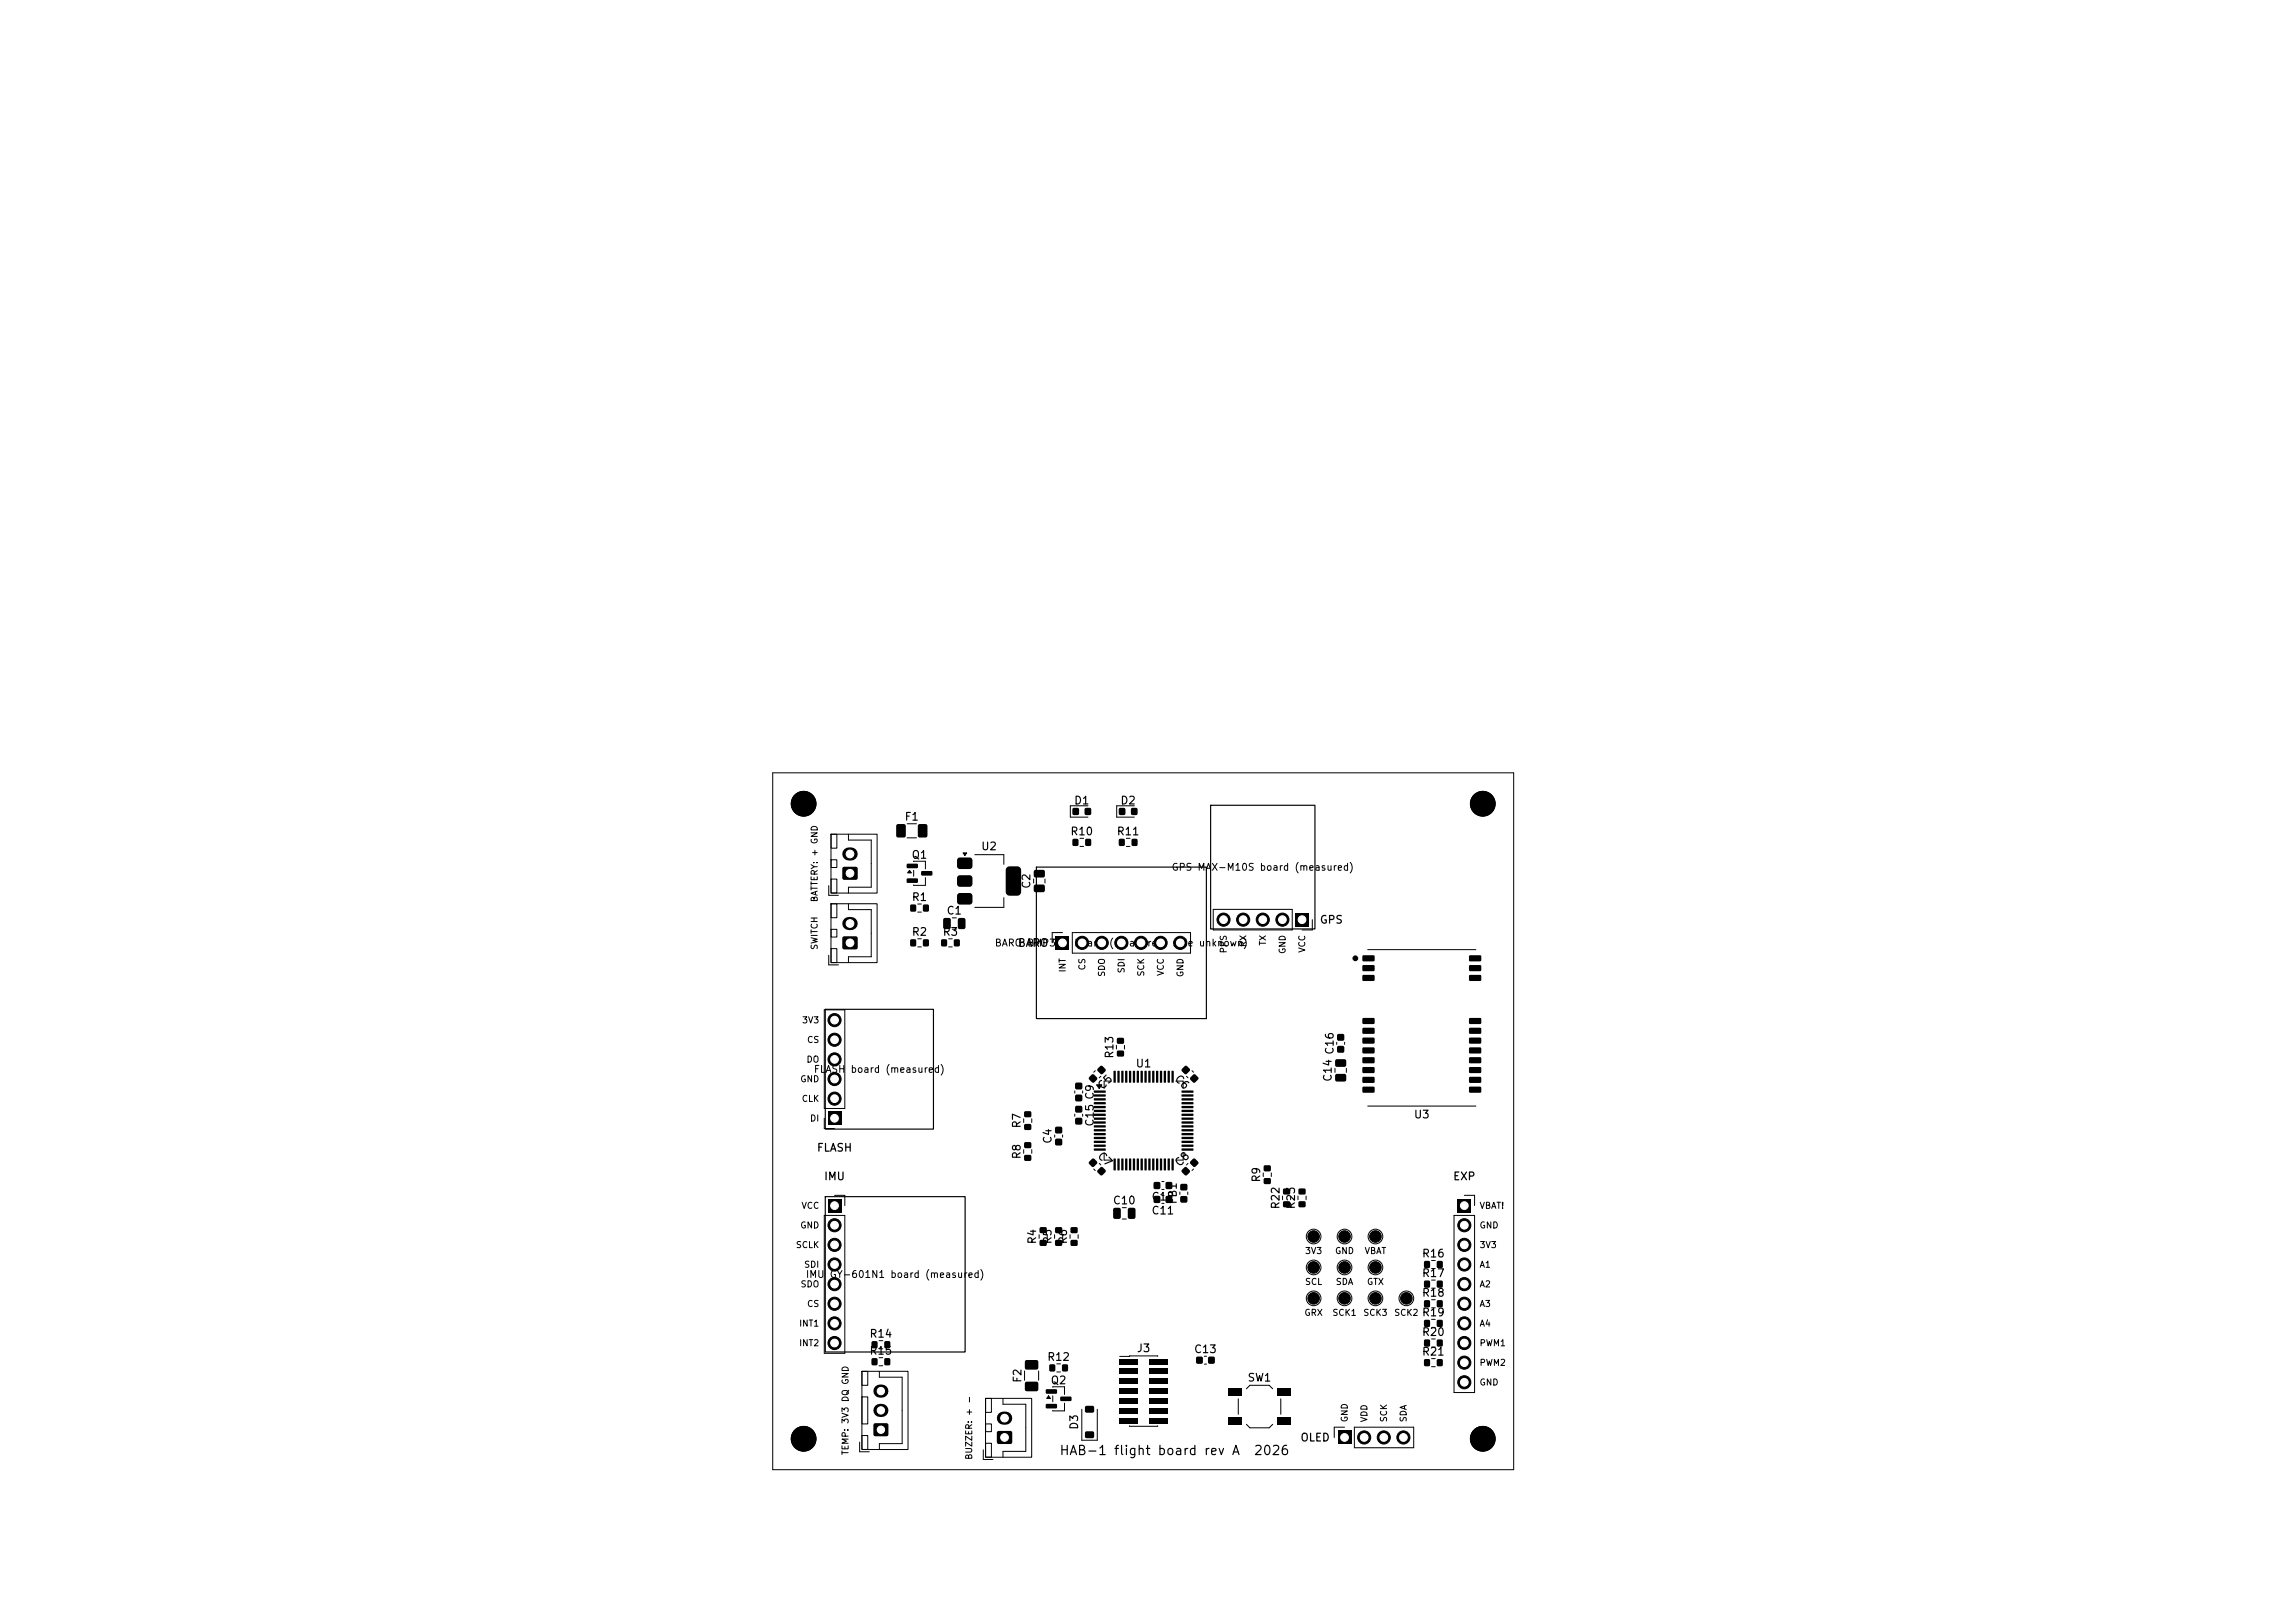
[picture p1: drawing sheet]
<svg xmlns="http://www.w3.org/2000/svg" width="297mm" height="210mm" viewBox="0 0 297 210" stroke-linecap="round" stroke-linejoin="round" font-family="sans-serif">
<defs><g id="words">
<g font-size="1.2">
<text x="137" y="188.6">HAB-1 flight board rev A</text>
<text x="162.2" y="188.6">2026</text>
</g>
<g font-size="1">
<text x="117" y="106.4">F1</text>
<text x="138.9" y="104.3">D1</text>
<text x="144.9" y="104.3">D2</text>
<text x="117.9" y="111.4">Q1</text>
<text x="126.9" y="110.3">U2</text>
<text x="138.4" y="108.3">R10</text>
<text x="144.4" y="108.3">R11</text>
<text x="117.9" y="116.8">R1</text>
<text x="122.4" y="118.6">C1</text>
<text x="133.6" y="115.1" transform="rotate(-90 133.6 115.1)">C2</text>
<text x="170.7" y="119.8">GPS</text>
<text x="117.9" y="121.3">R2</text>
<text x="121.9" y="121.3">R3</text>
<text x="131.6" y="122.8">BARO</text>
<text x="144.3" y="137.1" transform="rotate(-90 144.3 137.1)">R13</text>
<text x="142.8" y="141.3" transform="rotate(-45 142.8 141.3)">C5</text>
<text x="146.9" y="138.4">U1</text>
<text x="151.7" y="139.8" transform="rotate(45 151.7 139.8)">C6</text>
<text x="172.6" y="140.1" transform="rotate(-90 172.6 140.1)">C14 C16</text>
<text x="105.6" y="149.3">FLASH</text>
<text x="132.3" y="146.1" transform="rotate(-90 132.3 146.1)">R7</text>
<text x="136.3" y="148.1" transform="rotate(-90 136.3 148.1)">C4</text>
<text x="141.7" y="149.8" transform="rotate(45 141.7 149.8)">C7</text>
<text x="141.8" y="145.9" transform="rotate(-90 141.8 145.9)">C15 C9</text>
<text x="182.9" y="145">U3</text>
<text x="106.6" y="153">IMU</text>
<text x="132.3" y="150.1" transform="rotate(-90 132.3 150.1)">R8</text>
<text x="148.9" y="155.6">C12</text>
<text x="152.5" y="155.9" transform="rotate(-90 152.5 155.9)">FB1</text>
<text x="152.8" y="151.3" transform="rotate(-45 152.8 151.3)">C8</text>
<text x="163.3" y="153.1" transform="rotate(-90 163.3 153.1)">R9</text>
<text x="188" y="153">EXP</text>
<text x="134.3" y="161.1" transform="rotate(-90 134.3 161.1)">R4</text>
<text x="136.3" y="161.1" transform="rotate(-90 136.3 161.1)">R5</text>
<text x="138.3" y="161.1" transform="rotate(-90 138.3 161.1)">R6</text>
<text x="143.9" y="156.1">C10</text>
<text x="148.9" y="157.4">C11</text>
<text x="165.8" y="156.6" transform="rotate(-90 165.8 156.6)">R22</text>
<text x="167.8" y="156.6" transform="rotate(-90 167.8 156.6)">R23</text>
<text x="183.9" y="165.5">R17</text>
<text x="183.9" y="162.9">R16</text>
<text x="112.4" y="173.3">R14</text>
<text x="183.9" y="168">R18</text>
<text x="183.9" y="170.6">R19</text>
<text x="183.9" y="173.1">R20</text>
<text x="112.4" y="175.5">R15</text>
<text x="132.4" y="179" transform="rotate(-90 132.4 179)">F2</text>
<text x="135.4" y="176.3">R12</text>
<text x="135.9" y="179.4">Q2</text>
<text x="147" y="175.2">J3</text>
<text x="154.4" y="175.3">C13</text>
<text x="161.4" y="179">SW1</text>
<text x="183.9" y="175.6">R21</text>
<text x="139.8" y="185.1" transform="rotate(-90 139.8 185.1)">D3</text>
<text x="168.2" y="186.8">OLED</text>
</g>
<g font-size=".9">
<text x="151.5" y="112.9">GPS MAX-M10S board (measured)</text>
<text x="128.7" y="122.7">BARO BMP390</text>
<text x="138.9" y="122.7">board (measured, side unknown)</text>
<text x="105.2" y="139">FLASH</text>
<text x="110" y="139">board (measured)</text>
<text x="104.2" y="165.6">IMU</text>
<text x="107.3" y="165.6">GY-601N1 board (measured)</text>
</g>
<g font-size=".8">
<text x="106" y="116.8" transform="rotate(-90 106 116.8)">BATTERY: + GND</text>
<text x="106" y="123" transform="rotate(-90 106 123)">SWITCH</text>
<text x="138.1" y="125.9" transform="rotate(-90 138.1 125.9)">INT</text>
<text x="140.6" y="125.6" transform="rotate(-90 140.6 125.6)">CS</text>
<text x="158.9" y="123.4" transform="rotate(-90 158.9 123.4)">PPS</text>
<text x="161.5" y="122.6" transform="rotate(-90 161.5 122.6)">RX</text>
<text x="164" y="122.4" transform="rotate(-90 164 122.4)">TX</text>
<text x="166.6" y="123.5" transform="rotate(-90 166.6 123.5)">GND</text>
<text x="169.1" y="123.3" transform="rotate(-90 169.1 123.3)">VCC</text>
<text x="143.2" y="126.5" transform="rotate(-90 143.2 126.5)">SDO</text>
<text x="145.7" y="126" transform="rotate(-90 145.7 126)">SDI</text>
<text x="148.3" y="126.4" transform="rotate(-90 148.3 126.4)">SCK</text>
<text x="150.8" y="126.3" transform="rotate(-90 150.8 126.3)">VCC</text>
<text x="153.3" y="126.5" transform="rotate(-90 153.3 126.5)">GND</text>
<text x="103.7" y="132.6">3V3</text>
<text x="104.3" y="137.7">DO</text>
<text x="104.4" y="135.1">CS</text>
<text x="103.5" y="140.2">GND</text>
<text x="103.7" y="142.8">CLK</text>
<text x="104.8" y="145.3">DI</text>
<text x="102.9" y="161.7">SCLK</text>
<text x="103.5" y="159.1">GND</text>
<text x="103.7" y="156.6">VCC</text>
<text x="191.4" y="156.6">VBAT!</text>
<text x="191.4" y="159.1">GND</text>
<text x="191.4" y="161.7">3V3</text>
<text x="103.5" y="166.8">SDO</text>
<text x="104" y="164.2">SDI</text>
<text x="168.8" y="162.5">3V3</text>
<text x="168.8" y="166.5">SCL</text>
<text x="172.7" y="162.5">GND</text>
<text x="172.8" y="166.5">SDA</text>
<text x="176.5" y="162.5">VBAT</text>
<text x="176.8" y="166.5">GTX</text>
<text x="191.4" y="164.2">A1</text>
<text x="191.4" y="166.8">A2</text>
<text x="103.3" y="171.8">INT1</text>
<text x="104.4" y="169.3">CS</text>
<text x="168.7" y="170.5">GRX</text>
<text x="172.4" y="170.5">SCK1</text>
<text x="176.4" y="170.5">SCK3</text>
<text x="180.4" y="170.5">SCK2</text>
<text x="191.4" y="169.3">A3</text>
<text x="191.4" y="171.8">A4</text>
<text x="103.3" y="174.4">INT2</text>
<text x="191.4" y="174.4">PWM1</text>
<text x="191.4" y="176.9">PWM2</text>
<text x="191.4" y="179.5">GND</text>
<text x="174.6" y="184.1" transform="rotate(-90 174.6 184.1)">GND</text>
<text x="177.1" y="184.1" transform="rotate(-90 177.1 184.1)">VDD</text>
<text x="179.7" y="184.1" transform="rotate(-90 179.7 184.1)">SCK</text>
<text x="182.2" y="184.1" transform="rotate(-90 182.2 184.1)">SDA</text>
<text x="110" y="188.4" transform="rotate(-90 110 188.4)">TEMP: 3V3 DQ GND</text>
<text x="126" y="189" transform="rotate(-90 126 189)">BUZZER: + -</text>
</g>
</g></defs>
<g fill="none" stroke="#000" stroke-width=".13">
<path d="M100 100h95.9v90.2h-95.9zM107.2 114.6v1.3h1.3M107.5 107.9h6v7.7h-6zM107.5 116.9h6v7.7h-6zM107.5 108h.8v1.8h-.8zM107.5 111.2h.8v1h-.8zM107.5 113.8h.8v1.7h-.8zM107.5 116.9h.8v1.9h-.8zM109.8 108v.7h3v6.1h-3v.8M109.8 117v.7h3v6.1h-3v.8M117.4 106.6h1.2M117.4 108.4h1.2"/>
<path d="M117.7 112.6l.2 .3h-.4zM118.2 111.5l1.6-.1v1M118.2 112.6v.8M118.8 117h.4M118.8 118h.4M119.8 113.6v1l-1.6-.1M123.2 118.8h.6M124.6 110.4h.5l-.2 .3zM126.2 110.6h3.7v1.3M129.9 116.2v1.2h-3.7M133.8 113.7v.6M135.2 113.7v.6"/>
<path d="M139.8 108.5h.4M139.8 109.5h.4M140.8 104.3h-2.3v1.4h2.3M145.8 108.5h.4M145.8 109.5h.4M146.8 104.3h-2.3v1.4h2.3M157 117.7h10.2v2.6h-10.2zM169.8 119v1.3h-1.3M106.7 130.7h2.6v12.7h-2.6zM107.2 123.6v1.3h1.3M107.5 120.2h.8v1h-.8zM107.5 122.8h.8v1.7h-.8z"/>
<path d="M118.8 121.5h.4M118.8 122.5h.4M122.8 121.5h.4M122.8 122.5h.4M123.2 120.2h.6M137.5 120.7h-1.3v1.3M138.8 120.7h15.3v2.6h-15.3zM141.7 138.5l-.2 .2M142.5 139.3l-.2 .2M143.8 139.9h-.9v.9M144.5 135.3v.4M145.5 135.3v.4"/>
<path d="M152.2 139.9h.9v.9M153.5 139.3l.2 .2M154.3 138.5l.2 .2M172.8 138.2v.6M173 134.9v.2M174 134.9v.2M174.2 138.2v.6M177 122.9h14M106.7 144.7v1.3h1.3M106.7 157.3h2.6v17.8h-2.6zM108 154.7h1.3v1.3M132.5 144.8v.4"/>
<path d="M132.5 148.8v.4M133.5 144.8v.4M133.5 148.8v.4M134.5 159.8v.4M135.5 159.8v.4M136.5 159.8v.4M136.5 146.9v.2M137.5 146.9v.2M137.5 159.8v.4M138.5 159.8v.4M139.1 141.2v.2M139.1 144.2v.2"/>
<path d="M139.5 159.8v.4M140.1 141.2v.2M140.1 144.2v.2M141.5 151.3l.2 .2M141.9 140.4h.7l-.4 .4zM142.3 150.5l.2 .2M142.9 149.2v.9h.9M145.2 156.3h.6M145.2 157.7h.6M150.4 154.7h.2M150.4 152.9h.2M150.4 153.9h.2"/>
<path d="M150.4 155.7h.2M152.7 154.2v.4M153.1 149.2v.9h-.9M153.7 154.2v.4M153.7 150.5l-.2 .2M154.5 151.3l-.2 .2M163.5 151.8v.4M164.5 151.8v.4M166 154.8v.4M167 154.8v.4M168 154.8v.4M169 154.8v.4"/>
<path d="M177 143.1h14M188.2 157.3h2.6v22.9h-2.6zM189.5 154.7h1.3v1.3M111.5 177.4h6v10.2h-6zM111.5 177.4h.8v1.9h-.8zM113.8 175.7h.4M113.8 176.7h.4M113.8 173.5h.4M113.8 174.5h.4M113.8 177.5v.7h2.9v8.6h-2.9v.8M132.6 177.4v1.2M134.4 177.4v1.2"/>
<path d="M136.2 179.5l1.6-.1v1M136.8 176.5h.4M136.8 177.5h.4M144.9 175.5h1.3v-.1h3.6v.1M155.9 175.5h.2M155.9 176.5h.2M161.3 179.7l.4-.4h2.6l.4 .4M185.3 168.2h.4M185.3 169.2h.4M185.3 170.7h.4M185.3 171.8h.4M185.3 173.3h.4"/>
<path d="M185.3 174.3h.4M185.3 165.6h.4M185.3 166.7h.4M185.3 175.8h.4M185.3 176.8h.4M185.3 163.1h.4M185.3 164.1h.4M111.2 186.6v1.3h1.3M111.5 180.7h.8v3.6h-.8zM111.5 185.8h.8v1.8h-.8zM127.2 187.6v1.3h1.3M127.5 180.9h6v7.7h-6z"/>
<path d="M127.5 181h.8v1.7h-.8zM127.5 184.3h.8v1h-.8zM127.5 186.8h.8v1.7h-.8zM129.8 181v.7h3v6.1h-3v.8M135.7 180.6l.2 .4h-.4zM136.2 180.6v.8M137.8 181.6v1l-1.6-.1M140 182.4v4h2v-4M146.2 184.5v.1h3.6v-.1M160.2 181v2M161.3 184.3l.4 .5h2.6l.4-.5M165.7 181v2"/>
<path d="M174 184.7h-1.3v1.3M175.3 184.7h7.7v2.6h-7.7z"/>
<circle cx="170" cy="160" r=".95"/>
<circle cx="174" cy="160" r=".95"/>
<circle cx="178" cy="160" r=".95"/>
<circle cx="170" cy="164" r=".95"/>
<circle cx="170" cy="168" r=".95"/>
<circle cx="174" cy="164" r=".95"/>
<circle cx="174" cy="168" r=".95"/>
<circle cx="178" cy="164" r=".95"/>
<circle cx="178" cy="168" r=".95"/>
<circle cx="182" cy="168" r=".95"/>
</g>
<g fill="#000">
<path d="M109.1 112.2h.2h1.5h.1l.1 .2-.1 1.4-.1 .1h-1.5l-.2-.1-.1-.2zM116 106.7l1-.1 .2 .2v1.3l-.1 .3h-.9l-.2-.2v-1.3zM117.4 111.8h1.3l.1 .1v.4l-.2 .1-1.2-.1-.1-.1zM117.4 113.7h1.3l.1 .1v.4l-.2 .1-1.2-.1-.1-.1zM117.8 117.1h.7v.8h-.7zM117.7 112.6l.2 .3h-.4zM118.8 106.7l1-.1 .2 .2v1.3l-.1 .3h-.9l-.2-.2v-1.3zM119.2 112.7h1.4l.1 .2v.3l-.2 .1h-1.2l-.1-.1zM119.5 117.1h.7v.8h-.7zM122.1 118.8h.7l.2 .1 .1 1.1-.2 .2h-.6l-.2-.1-.1-1.1zM123.9 111.1l.3-.1h1.5l.1 .3v1l-.3 .2-1.5-.1-.1-.3zM123.9 113.4l.3-.1h1.5l.1 .3v1l-.3 .2-1.5-.1-.1-.3z"/>
<path d="M123.9 115.7l.3-.1h1.5l.1 .3v1l-.3 .2-1.5-.1-.1-.3zM124 118.8h.7l.2 .1v1.1l-.1 .2h-.6l-.2-.1-.1-1.1zM124.6 110.4h.5l-.2 .3zM130.3 112.2l.2-.1h1.1l.3 .1 .2 .2v3v.2l-.2 .2-1.4 .1-.3-.3-.1-3zM133.8 114.5h.2h1.1l.1 .2v.6l-.2 .2-1.1-.1-.1-.2zM133.8 112.6h.2h1.1l.1 .2v.6l-.2 .2-1.1-.1-.1-.2zM138.8 104.6h.8v.8h-.8zM138.8 108.6h.7v.8h-.7zM140.4 104.6h.8v.8h-.8zM140.5 108.6h.7v.8h-.7zM144.8 104.6h.8v.8h-.8zM144.8 108.6h.7v.8h-.7z"/>
<path d="M146.4 104.6h.8v.8h-.8zM146.5 108.6h.7v.8h-.7zM167.6 118.2h1.7v1.7h-1.7zM109.1 121.2h.2h1.5h.1l.1 .2-.1 1.4-.1 .1h-1.5l-.2-.1-.1-.2zM117.8 121.6h.7v.8h-.7zM119.5 121.6h.7v.8h-.7zM121.8 121.6h.7v.8h-.7zM123.5 121.6h.7v.8h-.7zM136.6 121.2h1.7v1.7h-1.7zM141 139.4l.3-.4h.2l.4 .4 .1 .3-.4 .3-.2 .1-.5-.5zM142.1 138.3l.3-.4h.2l.4 .4 .1 .3-.4 .3-.2 .1-.5-.5zM144.1 138.6h.3v1.4l-.1 .1-.2-.1z"/>
<path d="M144.6 138.6h.3v1.4l-.1 .1-.2-.1zM144.6 136h.8v.7h-.8zM144.6 134.3h.8v.7h-.8zM145.1 138.6h.3v1.4l-.1 .1-.2-.1zM145.6 138.6h.3v1.4l-.1 .1-.2-.1zM146.1 138.6h.3v1.4l-.1 .1-.2-.1zM146.6 138.6h.3v1.4l-.1 .1-.2-.1zM147.1 138.6h.3v1.4l-.1 .1-.2-.1zM147.6 138.6h.3v1.4l-.1 .1-.2-.1zM148.1 138.6h.3v1.4l-.1 .1-.2-.1zM148.6 138.6h.3v1.4l-.1 .1-.2-.1zM149.1 138.6h.3v1.4l-.1 .1-.2-.1z"/>
<path d="M149.6 138.6h.3v1.4l-.1 .1-.2-.1zM150.1 138.6h.3v1.4l-.1 .1-.2-.1zM150.6 138.6h.3v1.4l-.1 .1-.2-.1zM151.1 138.6h.3v1.4l-.1 .1-.2-.1zM151.6 138.6h.3v1.4l-.1 .1-.2-.1zM153 138.3l.5-.4 .4 .4 .1 .1-.1 .2-.5 .4-.4-.4-.1-.1zM172.8 139h.2h1.1l.1 .2v.6l-.2 .2-1.1-.1-.1-.2zM172.8 137.1h.2h1.1l.1 .2v.6l-.2 .2-1.1-.1-.1-.2zM173.1 135.4l.2-.1 .6 .1 .1 .2-.1 .6h-.1h-.7l-.1-.2zM173.1 133.8h.2h.6l.1 .2-.1 .6-.1 .1-.7-.1-.1-.1zM176.3 123.6h1.5l.1 .2v.5l-.2 .1h-1.3l-.1-.2zM176.3 124.9h1.5l.1 .1v.6l-.2 .1h-1.3l-.1-.2z"/>
<path d="M176.3 126.2h1.5l.1 .1v.5l-.2 .1h-1.3l-.1-.1zM176.3 131.8l1.5-.1 .1 .2v.5l-.2 .1h-1.3l-.1-.1zM176.3 133h1.5l.1 .1v.6l-.2 .1h-1.3l-.1-.2zM176.3 134.3h1.5l.1 .1v.6l-.2 .1-1.3-.1-.1-.1zM176.3 135.6l1.5-.1 .1 .2v.5l-.2 .1h-1.3l-.1-.1zM176.3 136.8h1.5l.1 .2v.5l-.2 .1h-1.3l-.1-.2zM176.3 138.1h1.5l.1 .1v.6l-.2 .1-1.3-.1-.1-.1zM176.3 139.4l1.5-.1 .1 .2v.5l-.2 .1h-1.3l-.1-.1zM190.1 139.4l1.5-.1 .1 .2v.5l-.2 .1h-1.3l-.1-.1zM190.1 138.1h1.5l.1 .1v.6l-.2 .1-1.3-.1-.1-.1zM190.1 136.8h1.5l.1 .2v.5l-.2 .1h-1.3l-.1-.2zM190.1 135.6l1.5-.1 .1 .2v.5l-.2 .1h-1.3l-.1-.1z"/>
<path d="M190.1 134.3h1.5l.1 .1v.6l-.2 .1-1.3-.1-.1-.1zM190.1 133h1.5l.1 .1v.6l-.2 .1h-1.3l-.1-.2zM190.1 131.8l1.5-.1 .1 .2v.5l-.2 .1h-1.3l-.1-.1zM190.1 126.2h1.5l.1 .1v.5l-.2 .1h-1.3l-.1-.1zM190.1 124.9h1.5l.1 .1v.6l-.2 .1h-1.3l-.1-.2zM190.1 123.6h1.5l.1 .2v.5l-.2 .1h-1.3l-.1-.2zM107.1 155.2h1.8v1.7h-1.8zM107.1 143.9h1.8v1.7h-1.8zM132.6 149.5h.8v.7h-.8zM132.6 147.8h.8v.7h-.8zM132.6 145.5h.8v.7h-.8zM132.6 143.8h.8v.7h-.8z"/>
<path d="M134.6 158.8h.8v.7h-.8zM136.6 158.8h.8v.7h-.8zM136.6 147.4l.1-.1 .7 .1 .1 .2-.1 .6h-.2h-.6l-.1-.2zM136.6 145.8h.1h.7l.1 .2-.1 .6-.2 .1-.6-.1-.1-.1zM138.6 158.8h.8v.7h-.8zM139.2 143.1h.1h.7l.1 .2-.1 .6-.2 .1-.6-.1-.1-.1zM139.2 144.7l.1-.1 .7 .1 .1 .2-.1 .6h-.2h-.6l-.1-.2zM139.2 140.1h.1h.7l.1 .2-.1 .6-.2 .1-.6-.1-.1-.1zM139.2 141.7l.1-.1 .7 .1 .1 .2-.1 .6h-.2h-.6l-.1-.2zM141.3 150l.2-.1 .1 .1 .4 .4-.1 .2-.5 .4-.4-.4-.1-.1zM141.6 141.1h1.4l.1 .2-.1 .1h-1.4zM141.6 141.6h1.4l.1 .2-.1 .1h-1.4z"/>
<path d="M141.6 142.1h1.4l.1 .2-.1 .1h-1.4zM141.6 142.6h1.4l.1 .2-.1 .1h-1.4zM141.6 143.1h1.4l.1 .2-.1 .1h-1.4zM141.6 143.6h1.4l.1 .2-.1 .1h-1.4zM141.6 144.1h1.4l.1 .2-.1 .1h-1.4zM141.6 144.6h1.4l.1 .2-.1 .1h-1.4zM141.6 145.1h1.4l.1 .2-.1 .1h-1.4zM141.6 145.6h1.4l.1 .2-.1 .1h-1.4zM141.6 146.1h1.4l.1 .2-.1 .1h-1.4zM141.6 146.6h1.4l.1 .2-.1 .1h-1.4zM141.6 147.1h1.4l.1 .2-.1 .1h-1.4zM141.6 147.6h1.4l.1 .2-.1 .1h-1.4z"/>
<path d="M141.6 148.1h1.4l.1 .2-.1 .1h-1.4zM141.6 148.6h1.4l.1 .2-.1 .1h-1.4zM141.9 140.4h.7l-.4 .4zM142.4 151.1l.2-.1 .1 .1 .4 .4-.1 .2-.5 .4-.1-.1-.4-.4zM144.1 156.3h.7l.2 .1 .1 1.1-.2 .2h-.6l-.2-.1-.1-1.1zM144.1 149.9l.3 .1v1.4l-.1 .1-.2-.1zM144.6 149.9l.3 .1v1.4l-.1 .1-.2-.1zM145.1 149.9l.3 .1v1.4l-.1 .1-.2-.1zM145.6 149.9l.3 .1v1.4l-.1 .1-.2-.1zM146 156.3h.7l.2 .1 .1 1.1-.2 .2h-.6l-.2-.1-.1-1.1zM146.1 149.9l.3 .1v1.4l-.1 .1-.2-.1zM146.6 149.9l.3 .1v1.4l-.1 .1-.2-.1z"/>
<path d="M147.1 149.9l.3 .1v1.4l-.1 .1-.2-.1zM147.6 149.9l.3 .1v1.4l-.1 .1-.2-.1zM148.1 149.9l.3 .1v1.4l-.1 .1-.2-.1zM148.6 149.9l.3 .1v1.4l-.1 .1-.2-.1zM149.1 149.9l.3 .1v1.4l-.1 .1-.2-.1zM149.6 149.9l.3 .1v1.4l-.1 .1-.2-.1zM150.1 149.9l.3 .1v1.4l-.1 .1-.2-.1zM149.3 153l.2-.1 .6 .1 .1 .2-.1 .6-.2 .1-.6-.1v-.1zM149.3 154.8l.2-.1 .6 .1 .1 .2-.1 .6-.2 .1-.6-.1v-.1zM150.6 149.9l.3 .1v1.4l-.1 .1-.2-.1zM151.1 149.9l.3 .1v1.4l-.1 .1-.2-.1zM151.6 149.9l.3 .1v1.4l-.1 .1-.2-.1z"/>
<path d="M150.9 153l.1-.1 .7 .1v.2v.6l-.2 .1-.6-.1-.1-.1zM150.9 154.8l.1-.1 .7 .1v.2v.6l-.2 .1-.6-.1-.1-.1zM152.9 148.6h1.5v.2v.1h-1.4zM152.9 148.1h1.5v.2v.1h-1.4zM152.9 147.6h1.5v.2v.1h-1.4zM152.9 147.1h1.5v.2v.1h-1.4zM152.9 146.6h1.5v.2v.1h-1.4zM152.9 146.1h1.5v.2v.1h-1.4zM152.9 145.6h1.5v.2v.1h-1.4zM152.9 145.1h1.5v.2v.1h-1.4zM152.9 144.6h1.5v.2v.1h-1.4zM152.9 144.1h1.5v.2v.1h-1.4z"/>
<path d="M152.9 143.6h1.5v.2v.1h-1.4zM152.9 143.1h1.5v.2v.1h-1.4zM152.9 142.6h1.5v.2v.1h-1.4zM152.9 142.1h1.5v.2v.1h-1.4zM152.9 141.6h1.5v.2v.1h-1.4zM152.9 141.1h1.5v.2v.1h-1.4zM152.8 154.8h.8v.8h-.8zM152.8 153.2h.8v.8h-.8zM153 151.4l.3-.4h.2l.4 .4 .1 .3-.4 .3-.2 .1-.5-.5zM154.4 150l.2-.1 .5 .5-.1 .2-.3 .4-.3-.1-.4-.4v-.2zM154.1 139.4l.5-.4 .4 .4 .1 .1-.4 .5-.2 .1-.4-.4-.1-.1zM163.6 152.5h.8v.7h-.8z"/>
<path d="M163.6 150.8h.8v.7h-.8zM166.1 155.5h.8v.7h-.8zM166.1 153.8h.8v.7h-.8zM168.1 155.5h.8v.7h-.8zM168.1 153.8h.8v.7h-.8zM176.3 140.6h1.5l.1 .2v.5l-.2 .1h-1.3l-.1-.2zM188.7 155.2h1.6v1.7h-1.6zM190.1 140.6h1.5l.1 .2v.5l-.2 .1h-1.3l-.1-.2zM112.8 175.8h.7v.8h-.7zM112.8 173.6h.7v.8h-.7zM114.5 175.8h.7v.8h-.7zM114.5 173.6h.7v.8h-.7z"/>
<path d="M132.7 176h.2h1.3l.2 .2v.9l-.3 .1h-1.3l-.2-.2zM134.6 160.5h.8v.7h-.8zM135.4 179.8h1.3l.1 .1v.4l-.2 .1-1.2-.1-.1-.1zM135.8 176.6h.7v.8h-.7zM136.6 160.5h.8v.7h-.8zM137.5 176.6h.7v.8h-.7zM138.6 160.5h.8v.7h-.8zM144.8 175.8h2.4v.8h-2.4zM144.8 177.1h2.4v.7h-2.4zM144.8 178.4h2.4v.7h-2.4zM148.7 175.8h2.4v.8h-2.4zM148.7 177.1h2.4v.7h-2.4z"/>
<path d="M148.7 178.4h2.4v.7h-2.4zM154.8 175.6l.2-.1 .6 .1 .1 .2-.1 .6-.1 .1-.7-.1v-.1zM156.4 175.6l.2-.1 .6 .1v.2v.6l-.2 .1-.6-.1-.1-.1zM184.3 168.3h.7v.8h-.7zM184.3 170.8h.7v.9h-.7zM184.3 173.4h.7v.8h-.7zM184.3 165.7h.7v.9h-.7zM184.3 175.9h.7v.8h-.7zM184.3 163.2h.7v.8h-.7zM186 168.3h.7v.8h-.7zM186 170.8h.7v.9h-.7zM186 173.4h.7v.8h-.7z"/>
<path d="M186 165.7h.7v.9h-.7zM186 175.9h.7v.8h-.7zM186 163.2h.7v.8h-.7zM113.1 184.2h.2h1.4h.2l.1 .2-.1 1.4-.2 .1h-1.4l-.2-.1-.1-.2zM129.1 185.2h.2h1.5h.1l.1 .2-.1 1.4-.1 .1h-1.5l-.2-.1-.1-.2zM132.7 178.8h.2h1.3l.2 .2v.9l-.3 .1h-1.3l-.2-.2zM135.4 181.7h1.3l.1 .1v.4l-.2 .1-1.2-.1-.1-.1zM135.7 180.6l.2 .4h-.4zM137.2 180.7h1.4l.1 .2v.3l-.2 .1h-1.2l-.1-.1zM140.5 185.3l.1-.1 .9 .1 .1 .1-.1 .6-.1 .1-.9-.1-.1-.1zM140.5 182l.1-.1 .9 .1 .1 .1-.1 .6-.1 .1-.9-.1-.1-.1zM144.8 179.6h2.4v.8h-2.4z"/>
<path d="M144.8 180.9h2.4v.7h-2.4zM144.8 182.2h2.4v.7h-2.4zM144.8 183.4h2.4v.8h-2.4zM148.7 179.6h2.4v.8h-2.4zM148.7 180.9h2.4v.7h-2.4zM148.7 182.2h2.4v.7h-2.4zM148.7 183.4h2.4v.8h-2.4zM159 179.6h1.7v1h-1.7zM159 183.4h1.7v1h-1.7zM165.3 179.6h1.7v1h-1.7zM165.3 183.4h1.7v1h-1.7zM173.1 185.2h1.8v1.7h-1.8z"/>
</g>
<g fill="#000" stroke="#000" stroke-width=".13">
<circle cx="104" cy="104" r="1.6"/>
<circle cx="158.3" cy="119" r=".85"/>
<circle cx="160.9" cy="119" r=".85"/>
<circle cx="163.4" cy="119" r=".85"/>
<circle cx="166" cy="119" r=".85"/>
<circle cx="191.9" cy="104" r="1.6"/>
<circle cx="108" cy="139.6" r=".85"/>
<circle cx="108" cy="134.5" r=".85"/>
<circle cx="108" cy="132" r=".85"/>
<circle cx="108" cy="137.1" r=".85"/>
<circle cx="140" cy="122" r=".85"/>
<circle cx="142.6" cy="122" r=".85"/>
<circle cx="145.1" cy="122" r=".85"/>
<circle cx="147.7" cy="122" r=".85"/>
<circle cx="150.2" cy="122" r=".85"/>
<circle cx="152.7" cy="122" r=".85"/>
<circle cx="175.4" cy="124" r=".31"/>
<circle cx="108" cy="142.2" r=".85"/>
<circle cx="108" cy="158.5" r=".85"/>
<circle cx="170" cy="160" r=".75"/>
<circle cx="174" cy="160" r=".75"/>
<circle cx="178" cy="160" r=".75"/>
<circle cx="189.5" cy="158.5" r=".85"/>
<circle cx="108" cy="173.8" r=".85"/>
<circle cx="108" cy="171.2" r=".85"/>
<circle cx="108" cy="168.7" r=".85"/>
<circle cx="108" cy="163.6" r=".85"/>
<circle cx="108" cy="161.1" r=".85"/>
<circle cx="108" cy="166.2" r=".85"/>
<circle cx="170" cy="168" r=".75"/>
<circle cx="170" cy="164" r=".75"/>
<circle cx="174" cy="168" r=".75"/>
<circle cx="174" cy="164" r=".75"/>
<circle cx="178" cy="168" r=".75"/>
<circle cx="178" cy="164" r=".75"/>
<circle cx="182" cy="168" r=".75"/>
<circle cx="189.5" cy="178.9" r=".85"/>
<circle cx="189.5" cy="171.2" r=".85"/>
<circle cx="189.5" cy="173.8" r=".85"/>
<circle cx="189.5" cy="176.3" r=".85"/>
<circle cx="189.5" cy="168.7" r=".85"/>
<circle cx="189.5" cy="161.1" r=".85"/>
<circle cx="189.5" cy="163.6" r=".85"/>
<circle cx="189.5" cy="166.2" r=".85"/>
<circle cx="104" cy="186.2" r="1.6"/>
<circle cx="176.5" cy="186" r=".85"/>
<circle cx="179.1" cy="186" r=".85"/>
<circle cx="181.6" cy="186" r=".85"/>
<circle cx="191.9" cy="186.2" r="1.6"/>
</g>
<path d="M109.8 110.5h.3M109.8 119.5h.3M113.9 182.5h.2M113.9 180h.2M129.8 183.5h.3" fill="none" stroke="#000" stroke-width="1.7"/>
<path d="M134.1 112.2h22v19.6h-22zM156.7 104.2h13.5v16h-13.5zM106.8 130.6h14v15.5h-14zM106.8 154.8h18.1v20.1h-18.1z" fill="none" stroke="#000" stroke-width=".15"/>
<g fill="#fff" stroke="#fff" stroke-width=".13">
<circle cx="110" cy="113" r=".5"/>
<circle cx="110" cy="110.5" r=".5"/>
<circle cx="174" cy="186" r=".5"/>
<circle cx="176.5" cy="186" r=".5"/>
<circle cx="179.1" cy="186" r=".5"/>
<circle cx="181.6" cy="186" r=".5"/>
<circle cx="130" cy="186" r=".5"/>
<circle cx="130" cy="183.5" r=".5"/>
<circle cx="108" cy="156" r=".5"/>
<circle cx="108" cy="158.5" r=".5"/>
<circle cx="108" cy="161.1" r=".5"/>
<circle cx="108" cy="163.6" r=".5"/>
<circle cx="108" cy="166.2" r=".5"/>
<circle cx="108" cy="168.7" r=".5"/>
<circle cx="108" cy="171.2" r=".5"/>
<circle cx="108" cy="173.8" r=".5"/>
<circle cx="189.5" cy="156" r=".5"/>
<circle cx="189.5" cy="158.5" r=".5"/>
<circle cx="189.5" cy="161.1" r=".5"/>
<circle cx="189.5" cy="163.6" r=".5"/>
<circle cx="189.5" cy="166.2" r=".5"/>
<circle cx="189.5" cy="168.7" r=".5"/>
<circle cx="189.5" cy="171.2" r=".5"/>
<circle cx="189.5" cy="173.8" r=".5"/>
<circle cx="189.5" cy="176.3" r=".5"/>
<circle cx="189.5" cy="178.9" r=".5"/>
<circle cx="114" cy="185" r=".48"/>
<circle cx="114" cy="182.5" r=".47"/>
<circle cx="114" cy="180" r=".47"/>
<circle cx="110" cy="122" r=".5"/>
<circle cx="110" cy="119.5" r=".5"/>
<circle cx="137.5" cy="122" r=".5"/>
<circle cx="140" cy="122" r=".5"/>
<circle cx="142.6" cy="122" r=".5"/>
<circle cx="145.1" cy="122" r=".5"/>
<circle cx="147.7" cy="122" r=".5"/>
<circle cx="150.2" cy="122" r=".5"/>
<circle cx="152.7" cy="122" r=".5"/>
<circle cx="168.5" cy="119" r=".5"/>
<circle cx="166" cy="119" r=".5"/>
<circle cx="163.4" cy="119" r=".5"/>
<circle cx="160.9" cy="119" r=".5"/>
<circle cx="158.3" cy="119" r=".5"/>
<circle cx="108" cy="144.7" r=".5"/>
<circle cx="108" cy="142.2" r=".5"/>
<circle cx="108" cy="139.6" r=".5"/>
<circle cx="108" cy="137.1" r=".5"/>
<circle cx="108" cy="134.5" r=".5"/>
<circle cx="108" cy="132" r=".5"/>
</g>
<use href="#words"/>
</svg>
